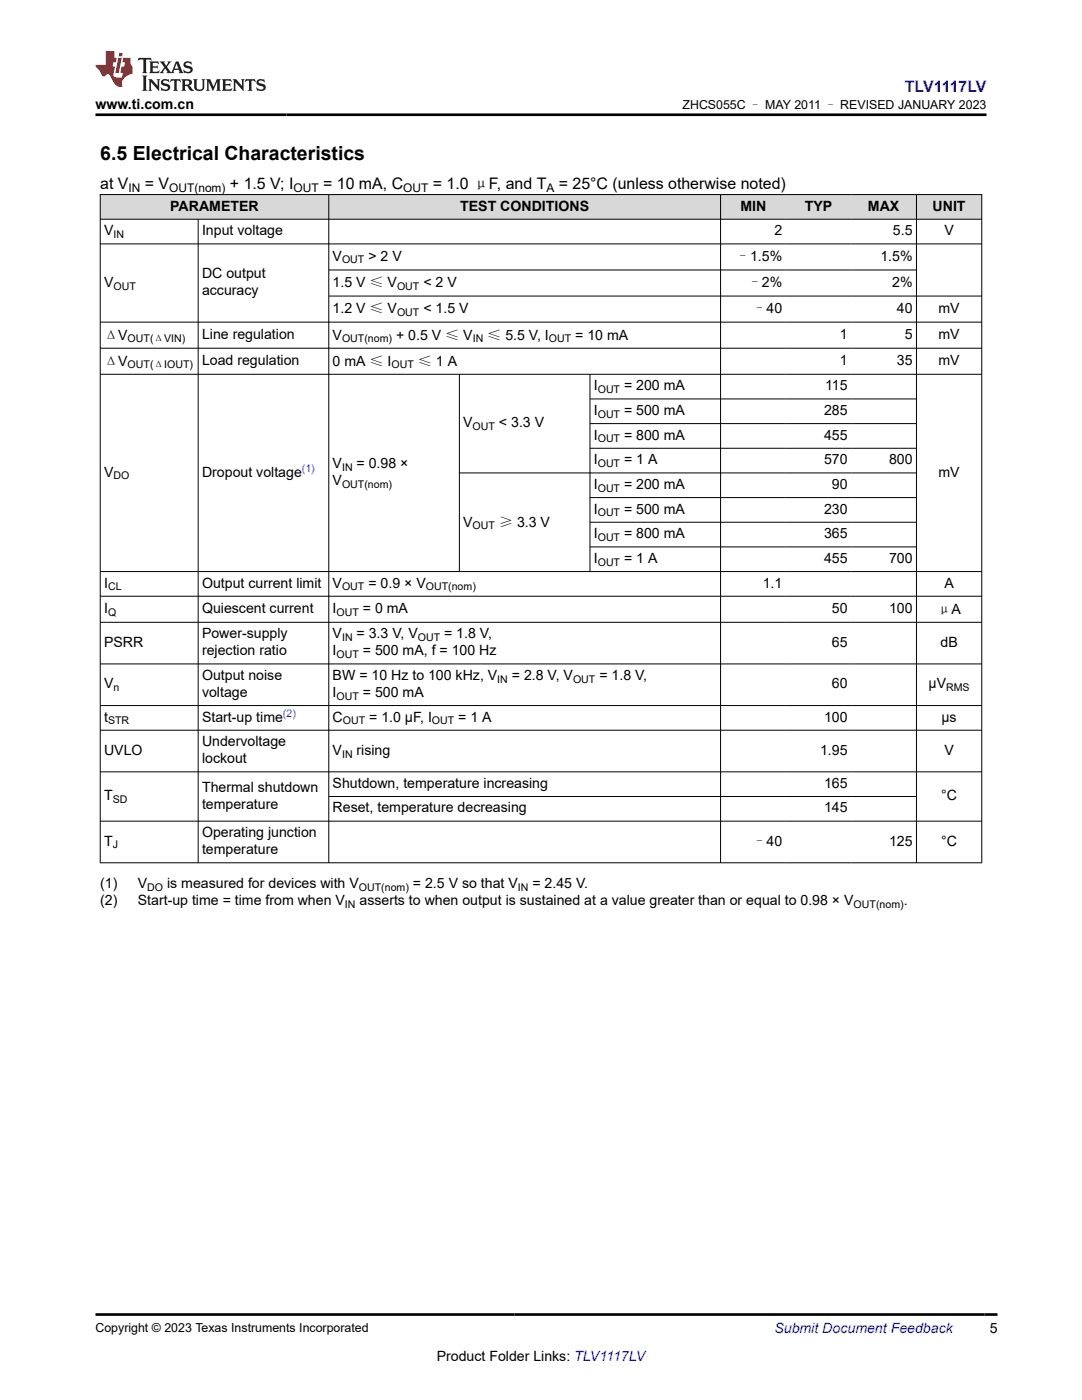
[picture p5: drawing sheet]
<svg xmlns="http://www.w3.org/2000/svg" width="216mm" height="279mm" viewBox="0 0 216 279" stroke-linecap="round" stroke-linejoin="round" font-family="sans-serif">
<defs><g id="words">
<text font-size="3.9" x="20" y="31.9">6.5 Electrical Characteristics</text>
<text font-size="3.2" fill="#00f" x="180.6" y="18.3">TLV1117LV</text>
<g font-size="3.2">
<text x="20" y="37.7">at V</text>
<text x="28.9" y="37.7">= V</text>
<text x="45.9" y="37.7">+ 1.5 V; I</text>
<text x="64.5" y="37.7">= 10 mA, C</text>
<text x="86.4" y="37.7">= 1.0 μF, and T</text>
<text x="111.5" y="37.7">= 25°C (unless otherwise noted)</text>
</g>
<g font-size="2.8">
<text x="19" y="21.7">www.ti.com.cn</text>
<text x="20.8" y="46.9">V</text>
<text x="34" y="42">PARAMETER</text>
<text x="40.3" y="46.9">Input voltage</text>
<text x="91.8" y="42">TEST CONDITIONS</text>
<text x="147.7" y="42">MIN</text>
<text x="154.5" y="46.9">2</text>
<text x="160.6" y="42">TYP</text>
<text x="173.2" y="42">MAX</text>
<text x="178.2" y="46.9">5.5</text>
<text x="186.1" y="42">UNIT</text>
<text x="188.4" y="46.9">V</text>
<text x="66.4" y="52">V</text>
<text x="73.5" y="52">&gt; 2 V</text>
<text x="146.9" y="52.2">–1.5%</text>
<text x="175.7" y="52">1.5%</text>
<text x="20.8" y="57.2">V</text>
<text x="40.3" y="55.5">DC output</text>
<text x="40.3" y="58.9">accuracy</text>
<text x="66.4" y="57.4">1.5 V ≤ V</text>
<text x="84.5" y="57.4">&lt; 2 V</text>
<text x="149.2" y="57.4">–2%</text>
<text x="178" y="57.2">2%</text>
<text x="66.4" y="62.6">1.2 V ≤ V</text>
<text x="84.5" y="62.6">&lt; 1.5 V</text>
<text x="150.1" y="62.6">–40</text>
<text x="179" y="62.4">40</text>
<text x="187.3" y="62.4">mV</text>
<text x="20.8" y="67.8">ΔV</text>
<text x="40.3" y="67.6">Line regulation</text>
<text x="66.4" y="67.8">V</text>
<text x="79" y="67.8">+ 0.5 V ≤ V</text>
<text x="97.2" y="67.8">≤ 5.5 V, I</text>
<text x="114.8" y="67.8">= 10 mA</text>
<text x="167.6" y="67.6">1</text>
<text x="180.5" y="67.6">5</text>
<text x="187.3" y="67.6">mV</text>
<text x="20.8" y="73">ΔV</text>
<text x="40.3" y="72.8">Load regulation</text>
<text x="66.4" y="73">0 mA ≤ I</text>
<text x="83.4" y="73">≤ 1 A</text>
<text x="118.5" y="77.9">I</text>
<text x="124.5" y="77.9">= 200 mA</text>
<text x="164.6" y="77.9">115</text>
<text x="167.6" y="72.8">1</text>
<text x="179" y="72.8">35</text>
<text x="187.3" y="72.8">mV</text>
<text x="118.5" y="82.8">I</text>
<text x="124.5" y="82.8">= 500 mA</text>
<text x="164.4" y="82.8">285</text>
<text x="92.4" y="85.3">V</text>
<text x="99.6" y="85.3">&lt; 3.3 V</text>
<text x="118.5" y="87.7">I</text>
<text x="124.5" y="87.7">= 800 mA</text>
<text x="164.4" y="87.7">455</text>
<text x="20.8" y="95.1">V</text>
<text x="40.3" y="95.1">Dropout voltage</text>
<text x="66.4" y="93.4">V</text>
<text x="71.2" y="93.4">= 0.98 ×</text>
<text x="118.5" y="92.7">I</text>
<text x="124.5" y="92.7">= 1 A</text>
<text x="164.4" y="92.7">570</text>
<text x="177.4" y="92.7">800</text>
<text x="187.3" y="95.1">mV</text>
<text x="66.4" y="96.8">V</text>
<text x="118.5" y="97.6">I</text>
<text x="124.5" y="97.6">= 200 mA</text>
<text x="166" y="97.6">90</text>
<text x="92.4" y="105.1">V</text>
<text x="99.6" y="105.1">≥ 3.3 V</text>
<text x="118.5" y="102.5">I</text>
<text x="118.5" y="107.4">I</text>
<text x="124.5" y="102.5">= 500 mA</text>
<text x="124.5" y="107.4">= 800 mA</text>
<text x="164.4" y="102.5">230</text>
<text x="164.4" y="107.4">365</text>
<text x="118.5" y="112.3">I</text>
<text x="124.5" y="112.3">= 1 A</text>
<text x="164.4" y="112.3">455</text>
<text x="177.4" y="112.3">700</text>
<text x="20.8" y="117.3">I</text>
<text x="40.3" y="117.3">Output current limit</text>
<text x="66.4" y="117.3">V</text>
<text x="73.5" y="117.3">= 0.9 × V</text>
<text x="152.2" y="117.3">1.1</text>
<text x="188.4" y="117.3">A</text>
<text x="20.8" y="122.3">I</text>
<text x="40.3" y="122.3">Quiescent current</text>
<text x="66.4" y="122.3">I</text>
<text x="72.4" y="122.3">= 0 mA</text>
<text x="166" y="122.3">50</text>
<text x="177.4" y="122.3">100</text>
<text x="187" y="122.5">μA</text>
<text x="20.8" y="129.1">PSRR</text>
<text x="40.3" y="127.4">Power-supply</text>
<text x="40.3" y="130.8">rejection ratio</text>
<text x="66.4" y="130.8">I</text>
<text x="66.4" y="127.4">V</text>
<text x="71.2" y="127.4">= 3.3 V, V</text>
<text x="72.4" y="130.8">= 500 mA, f = 100 Hz</text>
<text x="88.6" y="127.4">= 1.8 V,</text>
<text x="166" y="129.1">65</text>
<text x="187.7" y="129.1">dB</text>
<text x="20.8" y="137.4">V</text>
<text x="40.3" y="135.7">Output noise</text>
<text x="66.4" y="135.7">BW = 10 Hz to 100 kHz, V</text>
<text x="102.1" y="135.7">= 2.8 V, V</text>
<text x="119.6" y="135.7">= 1.8 V,</text>
<text x="166" y="137.4">60</text>
<text x="185.3" y="137.4">µV</text>
<text x="40.3" y="139.1">voltage</text>
<text x="66.4" y="139.1">I</text>
<text x="72.4" y="139.1">= 500 mA</text>
<text x="20.8" y="144">t</text>
<text x="40.3" y="144">Start-up time</text>
<text x="40.3" y="148.9">Undervoltage</text>
<text x="66.4" y="144">C</text>
<text x="73.7" y="144">= 1.0 µF, I</text>
<text x="91.4" y="144">= 1 A</text>
<text x="164.4" y="144">100</text>
<text x="187.9" y="144">µs</text>
<text x="20.8" y="150.6">UVLO</text>
<text x="40.3" y="152.3">lockout</text>
<text x="66.4" y="150.6">V</text>
<text x="71.2" y="150.6">rising</text>
<text x="163.6" y="150.6">1.95</text>
<text x="188.4" y="150.6">V</text>
<text x="20.8" y="159.7">T</text>
<text x="40.3" y="158">Thermal shutdown</text>
<text x="40.3" y="161.4">temperature</text>
<text x="66.4" y="157.2">Shutdown, temperature increasing</text>
<text x="164.4" y="157.2">165</text>
<text x="187.8" y="159.7">°C</text>
<text x="40.3" y="167.1">Operating junction</text>
<text x="66.4" y="162.2">Reset, temperature decreasing</text>
<text x="164.4" y="162.2">145</text>
<text x="20.8" y="168.8">T</text>
<text x="40.3" y="170.5">temperature</text>
<text x="150.1" y="168.9">–40</text>
<text x="177.4" y="168.8">125</text>
<text x="187.8" y="168.8">°C</text>
<text x="20" y="177.3">(1)</text>
<text x="27.5" y="177.3">V</text>
<text x="33.3" y="177.3">is measured for devices with V</text>
<text x="82.4" y="177.3">= 2.5 V so that V</text>
<text x="106.2" y="177.3">= 2.45 V.</text>
<text x="20" y="180.6">(2)</text>
<text x="27.5" y="180.6">Start-up time = time from when V</text>
<text x="71.7" y="180.6">asserts to when output is sustained at a value greater than or equal to 0.98 × V</text>
<text x="180.3" y="180.6">.</text>
<text x="197.5" y="266.1">5</text>
<text x="87.1" y="271.7">Product Folder Links: TLV1117LV</text>
</g>
<text font-size="2.8" fill="#00f" x="154.5" y="266.1">Submit Document Feedback</text>
<g font-size="2.5">
<text x="136.2" y="21.8">ZHCS055C – MAY 2011 – REVISED JANUARY 2023</text>
<text x="19" y="265.8">Copyright © 2023 Texas Instruments Incorporated</text>
</g>
<g font-size="2.4">
<text x="25.6" y="38.3">IN</text>
<text x="33.8" y="38.3">OUT(nom)</text>
<text x="58.6" y="38.3">OUT</text>
<text x="80.4" y="38.3">OUT</text>
<text x="109" y="38.3">A</text>
</g>
<g font-size="2.1">
<text x="22.6" y="47.5">IN</text>
<text x="68.3" y="52.6">OUT</text>
<text x="22.6" y="57.8">OUT</text>
<text x="79.2" y="57.9">OUT</text>
<text x="79.2" y="63.1">OUT</text>
<text x="25.5" y="68.3">OUT(ΔVIN)</text>
<text x="68.3" y="68.3">OUT(nom)</text>
<text x="94.3" y="68.3">IN</text>
<text x="109.5" y="68.3">OUT</text>
<text x="25.5" y="73.5">OUT(ΔIOUT)</text>
<text x="78.1" y="73.5">OUT</text>
<text x="119.3" y="78.5">OUT</text>
<text x="119.3" y="83.4">OUT</text>
<text x="94.3" y="85.8">OUT</text>
<text x="119.3" y="88.3">OUT</text>
<text x="22.6" y="95.7">DO</text>
<text x="68.3" y="94">IN</text>
<text x="119.3" y="93.2">OUT</text>
<text x="68.3" y="97.4">OUT(nom)</text>
<text x="119.3" y="98.1">OUT</text>
<text x="94.3" y="105.7">OUT</text>
<text x="119.3" y="103.1">OUT</text>
<text x="119.3" y="108">OUT</text>
<text x="119.3" y="112.9">OUT</text>
<text x="21.6" y="117.8">CL</text>
<text x="68.3" y="117.8">OUT</text>
<text x="85" y="117.8">OUT(nom)</text>
<text x="21.6" y="122.9">Q</text>
<text x="67.2" y="122.9">OUT</text>
<text x="67.2" y="131.3">OUT</text>
<text x="68.3" y="127.9">IN</text>
<text x="83.4" y="127.9">OUT</text>
<text x="22.6" y="138">n</text>
<text x="99.2" y="136.3">IN</text>
<text x="114.3" y="136.3">OUT</text>
<text x="188.8" y="138">RMS</text>
<text x="67.2" y="139.6">OUT</text>
<text x="21.6" y="144.6">STR</text>
<text x="68.4" y="144.6">OUT</text>
<text x="86.2" y="144.6">OUT</text>
<text x="68.3" y="151.2">IN</text>
<text x="22.5" y="160.3">SD</text>
<text x="22.5" y="169.3">J</text>
<text x="29.4" y="177.8">DO</text>
<text x="71.6" y="177.8">OUT(nom)</text>
<text x="103.3" y="177.8">IN</text>
<text x="68.8" y="181.2">IN</text>
<text x="170.3" y="181.2">OUT(nom)</text>
</g>
<g font-size="2.1" fill="#00f">
<text x="60.2" y="94.2">(1)</text>
<text x="56.5" y="143.1">(2)</text>
</g>
</g></defs>
<g fill="#d8d8d8">
<path d="M20 38.8h175.9v5h-175.9z" fill-rule="evenodd"/>
<path d="M20.1 38.9h45.4v4.8h-45.4z" fill-rule="evenodd"/>
<path d="M65.7 38.9h78v4.8h-78z" fill-rule="evenodd"/>
<path d="M143.8 38.9h13v4.8h-13z" fill-rule="evenodd"/>
<path d="M156.8 38.9h13v4.8h-13z" fill-rule="evenodd"/>
<path d="M169.8 38.9h13v4.8h-13z" fill-rule="evenodd"/>
<path d="M182.9 38.9h12.9v4.8h-12.9z" fill-rule="evenodd"/>
</g>
<g fill="none" stroke="#000" stroke-width=".2">
<path d="M19.9 38.8h176.1M20 38.8v133.5M65.6 38.8v133.5M143.8 38.8v133.5M182.9 38.8v133.5M195.9 38.8v133.5M19.9 43.8h176.1M19.9 48.7h176.1M39.5 43.8v128.5M65.6 53.9h117.3M196 59.1h-130.4M19.9 64.3h176.1"/>
<path d="M19.9 69.5h176.1M19.9 74.7h176.1M91.7 74.7v39.4M117.7 74.7v39.4M117.7 79.6h65.2M117.7 84.5h65.2M117.7 89.5h65.2M117.7 99.3h65.2M182.9 94.4h-91.2M19.9 114.1h176.1M19.9 119h176.1M117.7 104.2h65.2"/>
<path d="M117.7 109.1h65.2M19.9 124.2h176.1M19.9 132.5h176.1M19.9 140.8h176.1M19.9 145.7h176.1M19.9 154h176.1M65.6 159h117.3M19.9 163.9h176.1M19.9 172.2h176.1"/>
</g>
<path d="M27.7 11.6l-.2 .5 .5-.2h.6v.1v2.2l-.2 .4h1l-.2-.4v-2.2v-.1h.5l.5 .2-.1-.5zM29.8 12.3l.2 .4v1.5l-.2 .4h1.9l.1-.6a1.08 1.08 0 0 1-1.3 .2v-.7h.6l.4 .2v-.7l-.4 .2h-.6v-.5l.2-.2a1 1 0 0 1 1 .3l-.1-.5zM31.8 12.3l1 1.1-1 1.2h.9l-.2-.2 .4-.8 .5 .8-.2 .2h1.6l-.2-.2 .1-.5h1l.1 .5-.1 .2h.9l-.2-.3-.8-2h-.5l-1 2.2-.8-1.1 .9-1.1h-.8l.2 .2-.5 .6-.3-.6 .1-.2zM35.2 12.7l.4 1h-.8zM36.8 12.4a.65 .65 0 0 0-.2 .7 .65 .65 0 0 0 .6 .5l.7 .1 .1 .3a.79 .79 0 0 1-.7 .4 .79 .79 0 0 1-.7-.5l.1 .7 .2-.1a.93 .93 0 0 0 1.1 .1 .93 .93 0 0 0 .4-1 1.46 1.46 0 0 0-1.2-.6l-.1-.3a1.09 1.09 0 0 1 1.2 .2l-.2-.6-.1 .1-.6-.2zM28.4 15.1l.2 .4v2.2l-.2 .4h1l-.2-.4v-2.2l.2-.4zM29.6 15.8l.2 .4v1.5l-.2 .4h.8l-.3-.4v-1.3l1.7 1.8v-2l.2-.4h-.8l.2 .2 .1 1.1-1.2-1.3zM32.3 15.9a.65 .65 0 0 0-.2 .8 .65 .65 0 0 0 .7 .4l.6 .2 .1 .2a.79 .79 0 0 1-.7 .4 .79 .79 0 0 1-.7-.5l.1 .7 .2-.1a.93 .93 0 0 0 1.1 .1 .93 .93 0 0 0 .4-.9 1.46 1.46 0 0 0-1.2-.6l-.1-.4a1.09 1.09 0 0 1 1.2 .2l-.2-.6-.1 .1-.6-.1zM34.1 15.8l-.1 .6a.63 .63 0 0 1 .7-.3l.1 1.6-.3 .4h1l-.2-.4v-1.6a.66 .66 0 0 1 .8 .3l-.1-.6zM36.2 15.8l.2 .4v1.5l-.2 .4h.9l-.2-.2v-.7h.5l.1 .2a.79 .79 0 0 0 1.2 .6l-1-.9a.61 .61 0 0 0 .6-.6 .61 .61 0 0 0-.5-.7zM36.9 16.1h.2a.47 .47 0 0 1 .5 .1 .47 .47 0 0 1 .1 .5l-.2 .1-.6 .1zM38.5 15.8l.2 .2a2.27 2.27 0 0 0 .4 2 1.04 1.04 0 0 0 1.7-.7v-1.3l.2-.2h-.8l.2 .4v1.1a.6 .6 0 0 1-.6 .6 .6 .6 0 0 1-.6-.6v-1.1l.3-.4zM41.1 15.8l.2 .4v1.5l-.2 .4h.7l-.2-.4v-1.4l.9 1.9 .8-1.9v1.4l-.2 .4h1l-.3-.4v-1.5l.3-.4h-.8l-.7 1.5-.7-1.5zM44.3 15.8l.2 .4v1.5l-.2 .4h1.9l.1-.6a1.09 1.09 0 0 1-1.3 .2v-.7h.6l.4 .2v-.6l-.4 .2h-.6v-.6l.2-.1a1.01 1.01 0 0 1 1 .3l-.1-.6zM46.4 15.8l.3 .4v1.5l-.3 .4h.8l-.2-.4v-1.3l1.6 1.8v-2l.2-.4h-.7l.2 .2v1.1l-1.2-1.3zM49 15.8l-.1 .6a.63 .63 0 0 1 .8-.3v1.6l-.3 .4h1l-.2-.4v-1.6a.66 .66 0 0 1 .8 .3l-.1-.6zM51.4 15.9a.65 .65 0 0 0-.2 .8 .65 .65 0 0 0 .6 .4l.6 .2 .2 .2a.79 .79 0 0 1-.8 .4 .79 .79 0 0 1-.6-.5l.1 .7 .2-.1a.93 .93 0 0 0 1 .1 .93 .93 0 0 0 .5-.9 1.46 1.46 0 0 0-1.3-.6l-.1-.4a1.09 1.09 0 0 1 1.3 .2l-.2-.6-.2 .1-.5-.1z" fill="#231f20"/>
<path d="M21.1 10.2v2.8h-2.1l.1 .3 .9 1a.95 .95 0 0 0 .9 .9 .59 .59 0 0 1 .6-.4 .59 .59 0 0 1 .5 .4l.4 .7a1.59 1.59 0 0 0 2.1 1.4 1.61 1.61 0 0 1 1-2.3l1-.3-.1-1.5a1.59 1.59 0 0 1-.4-1.7h-1.4l-.2 .9h.5l-.1 .9h-.5l-.2 1v.2l.4 .1-.2 .9h-.6a.73 .73 0 0 1-1.1-.7l.3-1.5h-.5l.2-.9h.5l.2-.9h-.5v-1.3zM23.6 11.5l-.6 3.1h.7l.6-3.1zM23.8 10.6l-.1 .6h.7l.1-.6z" fill="#ed1c24"/>
<path d="M19 22.9h177.8M19 262.3h180" fill="none" stroke="#000" stroke-width=".53"/>
<use href="#words"/>
</svg>
